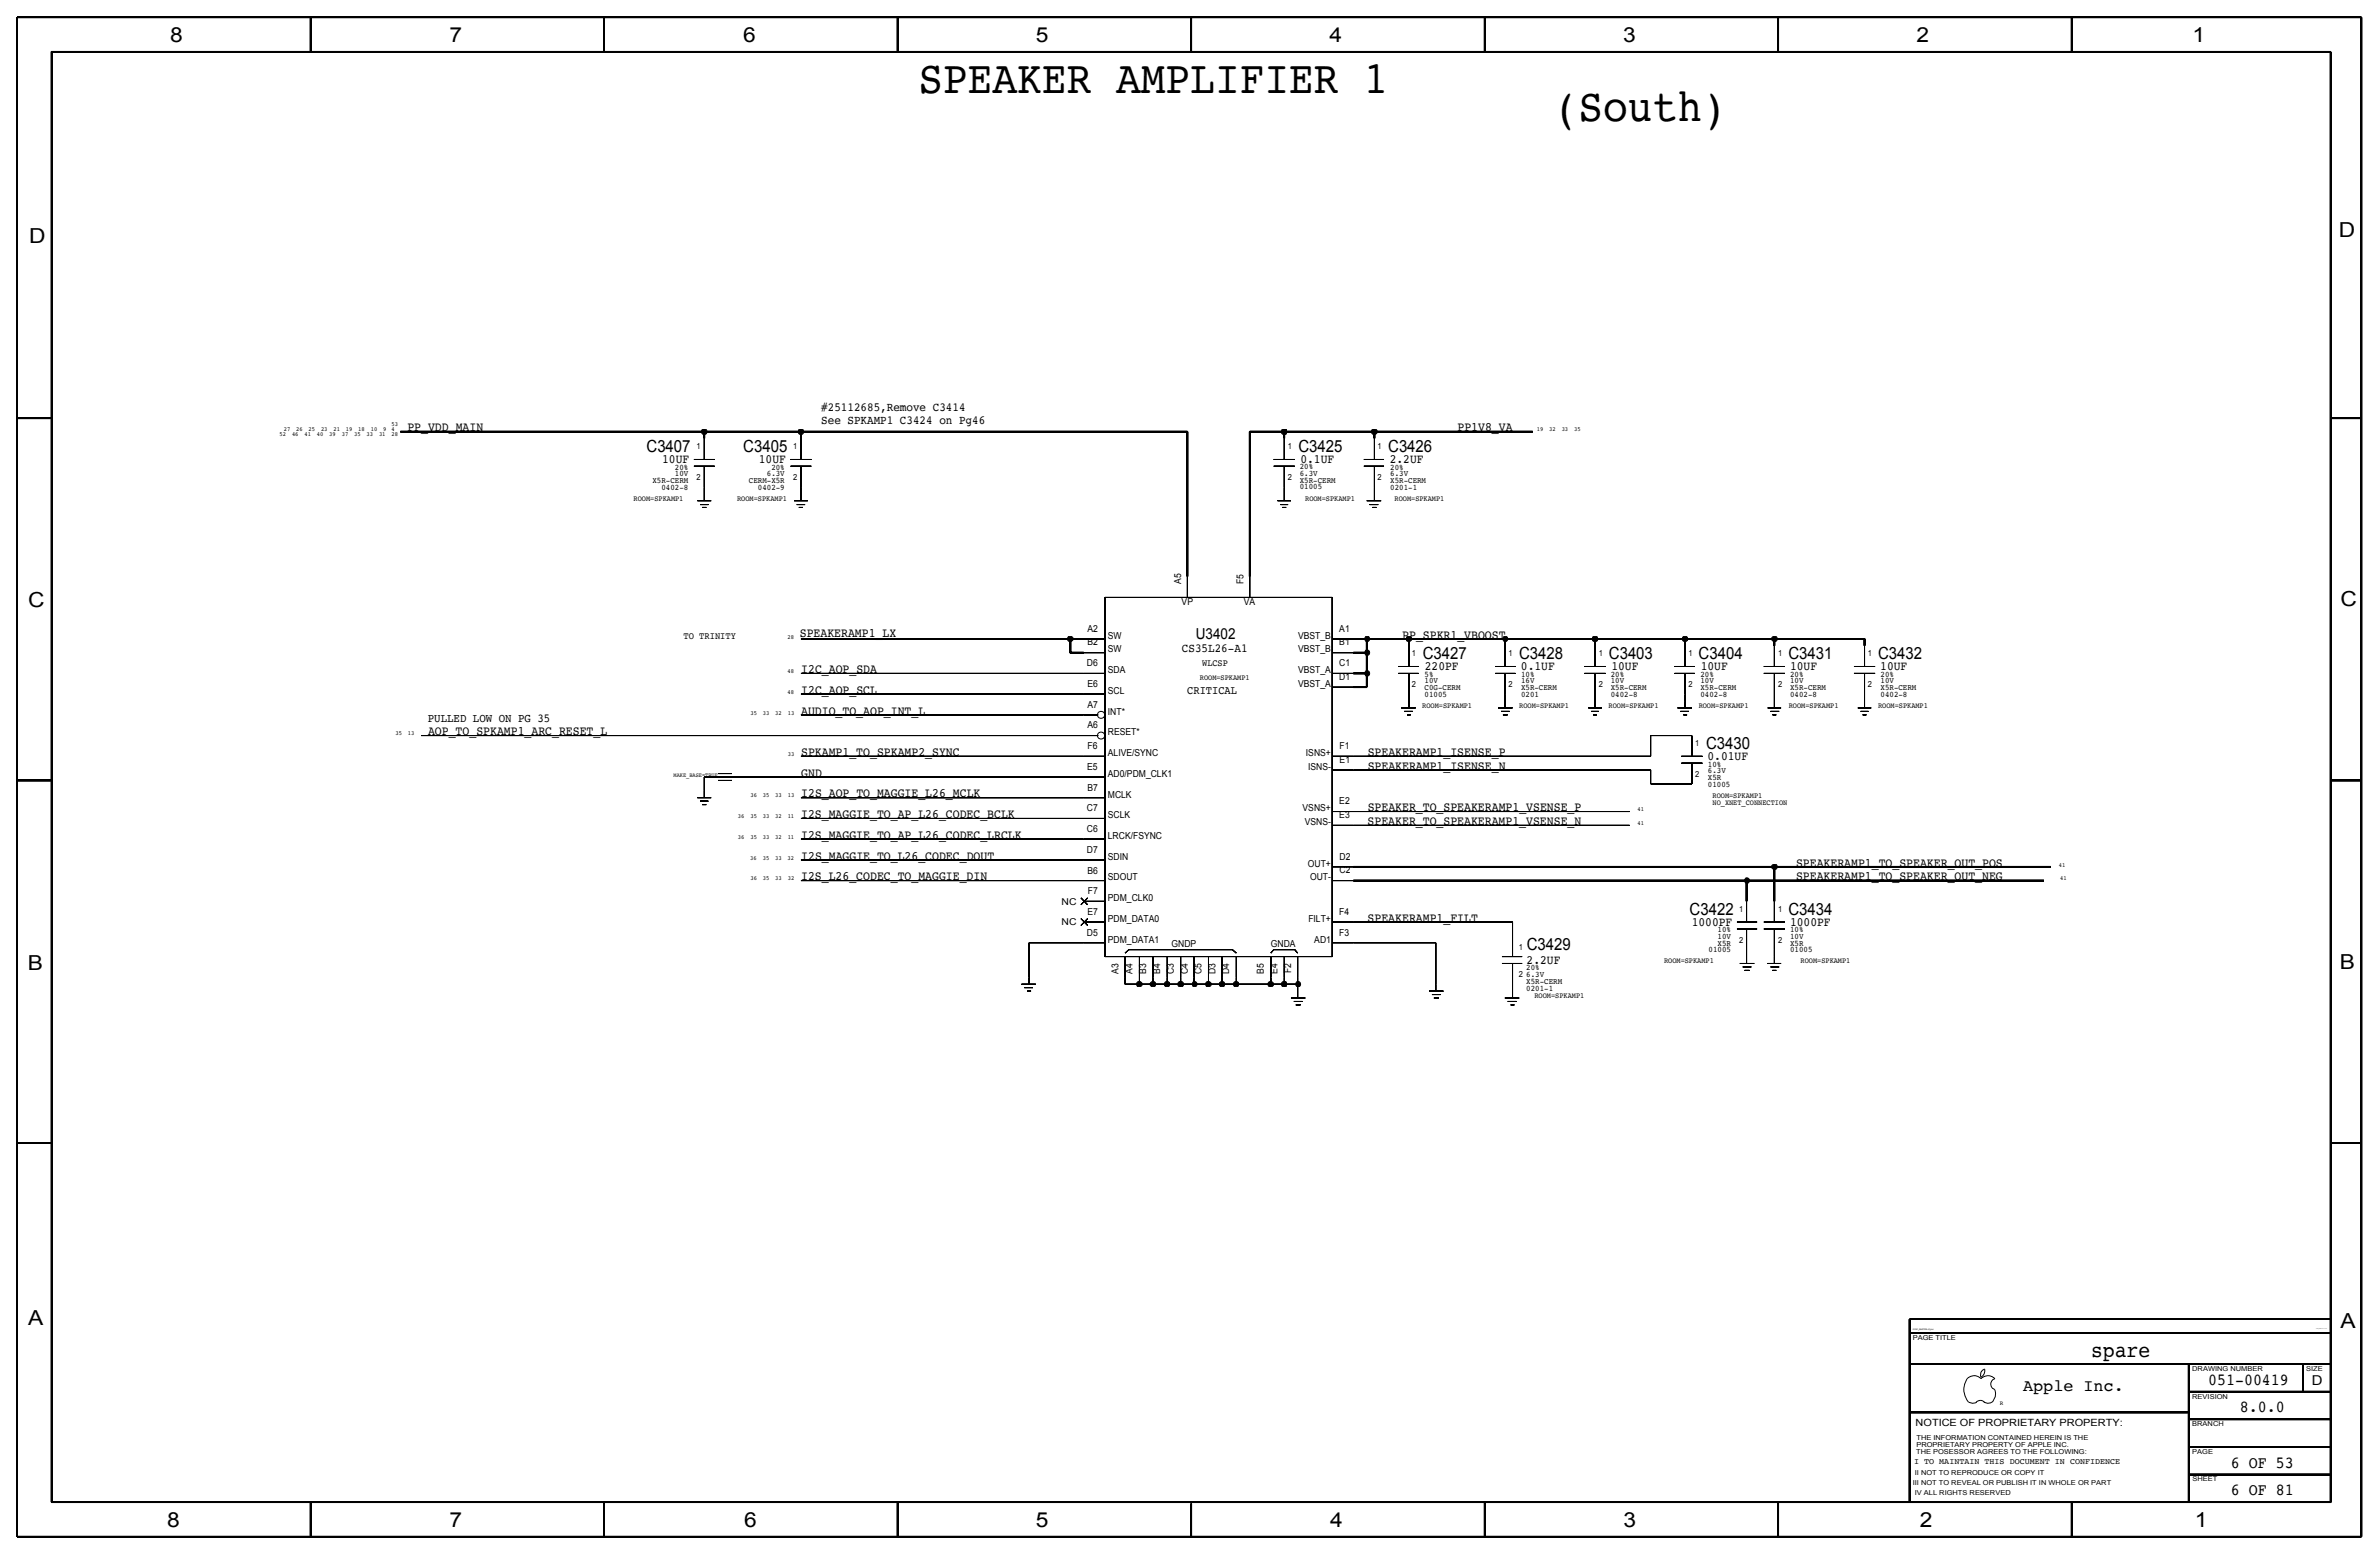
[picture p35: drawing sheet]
<svg xmlns="http://www.w3.org/2000/svg" width="875mm" height="572mm" viewBox="0 0 875 572" stroke-linecap="round" stroke-linejoin="round" font-family="sans-serif">
<defs><g id="words">
<g font-size="17">
<text x="337.8" y="34.2">SPEAKER AMPLIFIER 1</text>
<text x="571.5" y="44.3">(South)</text>
</g>
<text font-size="8.1" x="769.2" y="499.1">spare</text>
<g font-size="7.6">
<text x="62.5" y="15.5">8</text>
<text x="165.4" y="15.5">7</text>
<text x="273.3" y="15.5">6</text>
<text x="381" y="15.5">5</text>
<text x="489" y="15.5">4</text>
<text x="597" y="15.5">3</text>
<text x="704.9" y="15.5">2</text>
<text x="806.5" y="15.5">1</text>
<text x="10.7" y="89.5">D</text>
<text x="860.3" y="87.2">D</text>
<text x="10.4" y="223.3">C</text>
<text x="860.8" y="222.8">C</text>
<text x="10.2" y="356.7">B</text>
<text x="860.6" y="356.4">B</text>
<text x="10.4" y="487.5">A</text>
<text x="860.8" y="488.2">A</text>
<text x="61.5" y="561.7">8</text>
<text x="165.4" y="561.7">7</text>
<text x="273.8" y="561.6">6</text>
<text x="381" y="561.7">5</text>
<text x="489.2" y="561.7">4</text>
<text x="597.1" y="561.6">3</text>
<text x="706.2" y="561.7">2</text>
<text x="807.3" y="561.7">1</text>
</g>
<g font-size="6.2">
<text x="237.8" y="166.3">C3407</text>
<text x="273.4" y="166.3">C3405</text>
<text x="477.6" y="166.3">C3425</text>
<text x="510.6" y="166.3">C3426</text>
<text x="523.3" y="242.5">C3427</text>
<text x="558.8" y="242.5">C3428</text>
<text x="591.8" y="242.5">C3403</text>
<text x="624.8" y="242.5">C3404</text>
<text x="657.8" y="242.5">C3431</text>
<text x="690.8" y="242.5">C3432</text>
<text x="627.5" y="275.5">C3430</text>
<text x="621.5" y="336.5">C3422</text>
<text x="657.8" y="336.5">C3434</text>
<text x="561.5" y="349.2">C3429</text>
<text x="812.2" y="509.3">051-00419</text>
<text x="744.2" y="511.5">Apple Inc.</text>
<text x="823.9" y="519.4">8.0.0</text>
<text x="820.6" y="539.7">6 OF 53</text>
<text x="820.6" y="549.9">6 OF 81</text>
</g>
<text font-size="5.6" x="439.8" y="235">U3402</text>
<text font-size="5" x="850.3" y="509.3">D</text>
<g font-size="4.7">
<text x="149.9" y="158.7">PP_VDD_MAIN</text>
<text x="536.1" y="158.6">PP1V8_VA</text>
<text x="243.6" y="170.3">10UF</text>
<text x="279.1" y="170.3">10UF</text>
<text x="478.3" y="170.3">0.1UF</text>
<text x="511.2" y="170.3">2.2UF</text>
<text x="294.2" y="234.4">SPEAKERAMP1_LX</text>
<text x="515.8" y="234.9">PP_SPKR1_VBOOST</text>
<text x="294.7" y="247.6">I2C_AOP_SDA</text>
<text x="524.1" y="246.5">220PF</text>
<text x="559.4" y="246.5">0.1UF</text>
<text x="592.7" y="246.5">10UF</text>
<text x="625.6" y="246.5">10UF</text>
<text x="658.4" y="246.5">10UF</text>
<text x="691.6" y="246.5">10UF</text>
<text x="294.7" y="255.2">I2C_AOP_SCL</text>
<text x="294.7" y="262.8">AUDIO_TO_AOP_INT_L</text>
<text x="157.5" y="270.4">AOP_TO_SPKAMP1_ARC_RESET_L</text>
<text x="294.7" y="278">SPKAMP1_TO_SPKAMP2_SYNC</text>
<text x="503.1" y="278">SPEAKERAMP1_ISENSE_P</text>
<text x="628" y="279.5">0.01UF</text>
<text x="294.7" y="285.7">GND</text>
<text x="503.1" y="283.1">SPEAKERAMP1_ISENSE_N</text>
<text x="294.7" y="293.3">I2S_AOP_TO_MAGGIE_L26_MCLK</text>
<text x="503.1" y="298.4">SPEAKER_TO_SPEAKERAMP1_VSENSE_P</text>
<text x="294.7" y="300.9">I2S_MAGGIE_TO_AP_L26_CODEC_BCLK</text>
<text x="503" y="303.4">SPEAKER_TO_SPEAKERAMP1_VSENSE_N</text>
<text x="294.7" y="308.5">I2S_MAGGIE_TO_AP_L26_CODEC_LRCLK</text>
<text x="294.7" y="316.2">I2S_MAGGIE_TO_L26_CODEC_DOUT</text>
<text x="294.7" y="323.8">I2S_L26_CODEC_TO_MAGGIE_DIN</text>
<text x="660.6" y="323.8">SPEAKERAMP1_TO_SPEAKER_OUT_NEG</text>
<text x="660.6" y="318.7">SPEAKERAMP1_TO_SPEAKER_OUT_POS</text>
<text x="503" y="339">SPEAKERAMP1_FILT</text>
<text x="622.2" y="340.4">1000PF</text>
<text x="658.4" y="340.4">1000PF</text>
<text x="561.5" y="354.4">2.2UF</text>
</g>
<g font-size="4.5">
<text x="302.1" y="151">#25112685,Remove C3414</text>
<text x="302.1" y="156.1">See SPKAMP1 C3424 on Pg46</text>
<text x="434.7" y="240">CS35L26-A1</text>
</g>
<text font-size="4.4" x="157.4" y="265.5">PULLED LOW ON PG 35</text>
<text font-size="4.3" x="436.7" y="255.2">CRITICAL</text>
<text font-size="3.7" x="704.6" y="524.5">NOTICE OF PROPRIETARY PROPERTY:</text>
<text font-size="3.6" x="251.4" y="234.9">TO TRINITY</text>
<g font-size="3.5">
<text x="434.4" y="214.7" transform="rotate(-90 434.4 214.7)">A5</text>
<text x="457.4" y="214.7" transform="rotate(-90 457.4 214.7)">F5</text>
<text x="434.6" y="222.6">VP</text>
<text x="457.4" y="222.7">VA</text>
<text x="400" y="232.3">A2</text>
<text x="492.6" y="232.3">A1</text>
<text x="400" y="237.4">B2</text>
<text x="407.5" y="234.9">SW</text>
<text x="407.5" y="239.9">SW</text>
<text x="477.5" y="240">VBST_B</text>
<text x="477.5" y="234.9">VBST_B</text>
<text x="492.6" y="237.4">B1</text>
<text x="399.8" y="245">D6</text>
<text x="442.2" y="245">WLCSP</text>
<text x="492.6" y="245">C1</text>
<text x="407.5" y="247.6">SDA</text>
<text x="477.5" y="247.6">VBST_A</text>
<text x="492.6" y="250.1">D1</text>
<text x="400" y="252.6">E6</text>
<text x="407.5" y="255.2">SCL</text>
<text x="477.5" y="252.6">VBST_A</text>
<text x="400" y="260.3">A7</text>
<text x="407.5" y="262.8">INT*</text>
<text x="400" y="267.9">A6</text>
<text x="400" y="275.5">F6</text>
<text x="407.5" y="270.4">RESET*</text>
<text x="492.7" y="275.5">F1</text>
<text x="407.5" y="278.1">ALIVE/SYNC</text>
<text x="480.3" y="278">ISNS+</text>
<text x="492.7" y="280.6">E1</text>
<text x="399.9" y="283.1">E5</text>
<text x="407.5" y="285.7">AD0/PDM_CLK1</text>
<text x="481.1" y="283.1">ISNS-</text>
<text x="400" y="290.7">B7</text>
<text x="407.5" y="293.3">MCLK</text>
<text x="399.8" y="298.4">C7</text>
<text x="479.1" y="298.4">VSNS+</text>
<text x="492.6" y="295.8">E2</text>
<text x="399.8" y="306">C6</text>
<text x="407.5" y="300.9">SCLK</text>
<text x="479.9" y="303.5">VSNS-</text>
<text x="492.6" y="300.9">E3</text>
<text x="407.5" y="308.6">LRCK/FSYNC</text>
<text x="399.8" y="313.6">D7</text>
<text x="407.5" y="316.2">SDIN</text>
<text x="492.7" y="316.2">D2</text>
<text x="400" y="321.2">B6</text>
<text x="407.5" y="323.8">SDOUT</text>
<text x="481.1" y="318.7">OUT+</text>
<text x="481.8" y="323.8">OUT-</text>
<text x="492.7" y="321.2">C2</text>
<text x="400.1" y="328.9">F7</text>
<text x="390.5" y="332.7">NC</text>
<text x="407.5" y="331.4">PDM_CLK0</text>
<text x="390.5" y="340.4">NC</text>
<text x="400" y="336.5">E7</text>
<text x="407.5" y="339">PDM_DATA0</text>
<text x="481.2" y="339">FILT+</text>
<text x="492.6" y="336.5">F4</text>
<text x="399.8" y="344.1">D5</text>
<text x="407.5" y="346.6">PDM_DATA1</text>
<text x="483.4" y="346.6">AD1</text>
<text x="492.6" y="344.1">F3</text>
<text x="430.9" y="348.4">GNDP</text>
<text x="467.5" y="348.4">GNDA</text>
<text x="411.4" y="358.2" transform="rotate(-90 411.4 358.2)">A3</text>
<text x="416.5" y="358.2" transform="rotate(-90 416.5 358.2)">A4</text>
<text x="421.6" y="358.2" transform="rotate(-90 421.6 358.2)">B3</text>
<text x="426.7" y="358.2" transform="rotate(-90 426.7 358.2)">B4</text>
<text x="431.8" y="358.3" transform="rotate(-90 431.8 358.3)">C3</text>
<text x="436.9" y="358.3" transform="rotate(-90 436.9 358.3)">C4</text>
<text x="441.9" y="358.3" transform="rotate(-90 441.9 358.3)">C5</text>
<text x="447" y="358.3" transform="rotate(-90 447 358.3)">D3</text>
<text x="452.1" y="358.3" transform="rotate(-90 452.1 358.3)">D4</text>
<text x="464.8" y="358.2" transform="rotate(-90 464.8 358.2)">B5</text>
<text x="469.9" y="358.2" transform="rotate(-90 469.9 358.2)">E4</text>
<text x="475" y="358" transform="rotate(-90 475 358)">F2</text>
</g>
<g font-size="3.1">
<text x="256.2" y="165.2">1</text>
<text x="291.7" y="165.2">1</text>
<text x="473.7" y="165.2">1</text>
<text x="506.7" y="165.2">1</text>
<text x="248.2" y="172.7">20%</text>
<text x="283.7" y="172.7">20%</text>
<text x="478.1" y="172.6">20%</text>
<text x="511.4" y="172.7">20%</text>
<text x="240" y="177.5">X5R-CERM</text>
<text x="248.2" y="175">10V</text>
<text x="256.2" y="176.6">2</text>
<text x="275.5" y="177.5">CERM-X5R</text>
<text x="282.1" y="175">6.3V</text>
<text x="291.7" y="176.6">2</text>
<text x="473.7" y="176.6">2</text>
<text x="478.1" y="177.5">X5R-CERM</text>
<text x="478.1" y="174.9">6.3V</text>
<text x="506.7" y="176.6">2</text>
<text x="511.4" y="177.5">X5R-CERM</text>
<text x="511.4" y="175">6.3V</text>
<text x="243.3" y="180.1">0402-8</text>
<text x="278.8" y="180.1">0402-9</text>
<text x="478.1" y="180">01005</text>
<text x="511.4" y="180.1">0201-1</text>
<text x="519.3" y="241.3">1</text>
<text x="554.8" y="241.3">1</text>
<text x="588.1" y="241.3">1</text>
<text x="621" y="241.3">1</text>
<text x="654" y="241.3">1</text>
<text x="687" y="241.3">1</text>
<text x="524" y="251.1">10V</text>
<text x="524" y="248.9">5%</text>
<text x="559.5" y="251.1">16V</text>
<text x="559.5" y="248.9">10%</text>
<text x="592.5" y="251.1">10V</text>
<text x="592.5" y="248.9">20%</text>
<text x="625.4" y="251.1">10V</text>
<text x="625.4" y="248.9">20%</text>
<text x="658.4" y="251.1">10V</text>
<text x="658.4" y="248.9">20%</text>
<text x="691.7" y="251.1">10V</text>
<text x="691.7" y="248.9">20%</text>
<text x="519.3" y="252.8">2</text>
<text x="524" y="253.7">C0G-CERM</text>
<text x="524" y="256.2">01005</text>
<text x="554.8" y="252.8">2</text>
<text x="559.5" y="253.7">X5R-CERM</text>
<text x="559.5" y="256.2">0201</text>
<text x="588.1" y="252.8">2</text>
<text x="592.5" y="253.7">X5R-CERM</text>
<text x="592.5" y="256.2">0402-8</text>
<text x="621" y="252.8">2</text>
<text x="625.4" y="253.7">X5R-CERM</text>
<text x="625.4" y="256.2">0402-8</text>
<text x="654" y="252.8">2</text>
<text x="658.4" y="253.7">X5R-CERM</text>
<text x="658.4" y="256.2">0402-8</text>
<text x="687" y="252.8">2</text>
<text x="691.7" y="253.7">X5R-CERM</text>
<text x="691.7" y="256.2">0402-8</text>
<text x="623.5" y="274.3">1</text>
<text x="628.2" y="281.9">10%</text>
<text x="623.5" y="285.7">2</text>
<text x="628.2" y="286.8">X5R</text>
<text x="628.2" y="284.2">6.3V</text>
<text x="628.2" y="289.3">01005</text>
<text x="639.7" y="335.3">1</text>
<text x="654" y="335.3">1</text>
<text x="631.8" y="347.7">X5R</text>
<text x="631.8" y="345.2">10V</text>
<text x="631.8" y="342.9">10%</text>
<text x="639.7" y="346.7">2</text>
<text x="654" y="346.7">2</text>
<text x="658.4" y="347.7">X5R</text>
<text x="658.4" y="345.2">10V</text>
<text x="658.4" y="342.9">10%</text>
<text x="558.6" y="349.3">1</text>
<text x="628.5" y="350.3">01005</text>
<text x="658.4" y="350.3">01005</text>
<text x="558.6" y="359.4">2</text>
<text x="561.4" y="359.4">6.3V</text>
<text x="561.4" y="356.9">20%</text>
<text x="561.4" y="361.9">X5R-CERM</text>
<text x="561.4" y="364.5">0201-1</text>
<text x="704.1" y="538.5">I TO MAINTAIN THIS DOCUMENT IN CONFIDENCE</text>
</g>
<g font-size="2.9">
<text x="233.1" y="184.1">ROOM=SPKAMP1</text>
<text x="271.1" y="184.1">ROOM=SPKAMP1</text>
<text x="480.1" y="184.1">ROOM=SPKAMP1</text>
<text x="512.9" y="184.1">ROOM=SPKAMP1</text>
<text x="441.3" y="250.1">ROOM=SPKAMP1</text>
<text x="523.1" y="260.4">ROOM=SPKAMP1</text>
<text x="558.8" y="260.4">ROOM=SPKAMP1</text>
<text x="591.7" y="260.4">ROOM=SPKAMP1</text>
<text x="624.8" y="260.4">ROOM=SPKAMP1</text>
<text x="657.9" y="260.4">ROOM=SPKAMP1</text>
<text x="690.8" y="260.4">ROOM=SPKAMP1</text>
<text x="629.9" y="293.4">ROOM=SPKAMP1</text>
<text x="629.9" y="295.9">NO_XNET_CONNECTION</text>
<text x="612.1" y="354.3">ROOM=SPKAMP1</text>
<text x="662.3" y="354.3">ROOM=SPKAMP1</text>
<text x="564.4" y="367">ROOM=SPKAMP1</text>
</g>
<g font-size="2.5">
<text x="703.5" y="492.8">PAGE TITLE</text>
<text x="806.3" y="504.2">DRAWING NUMBER</text>
<text x="848.2" y="504.2">SIZE</text>
<text x="806.3" y="514.4">REVISION</text>
<text x="806.3" y="524.5">BRANCH</text>
<text x="704.9" y="532.1">PROPRIETARY PROPERTY OF APPLE INC.</text>
<text x="704.9" y="529.6">THE INFORMATION CONTAINED HEREIN IS THE</text>
<text x="704.8" y="534.7">THE POSESSOR AGREES TO THE FOLLOWING:</text>
<text x="806.3" y="534.7">PAGE</text>
<text x="704.3" y="542.3">II NOT TO REPRODUCE OR COPY IT</text>
<text x="806.4" y="544.8">SHEET</text>
<text x="703.5" y="546.1">III NOT TO REVEAL OR PUBLISH IT IN WHOLE OR PART</text>
<text x="704.3" y="549.9">IV ALL RIGHTS RESERVED</text>
</g>
<g font-size="2.3">
<text x="102.8" y="160.5">52</text>
<text x="104.4" y="158.7">27</text>
<text x="107.4" y="160.5">46</text>
<text x="108.9" y="158.7">26</text>
<text x="112" y="160.5">41</text>
<text x="113.5" y="158.7">25</text>
<text x="116.6" y="160.5">40</text>
<text x="118.1" y="158.7">23</text>
<text x="121.1" y="160.5">39</text>
<text x="122.6" y="158.7">21</text>
<text x="125.7" y="160.5">37</text>
<text x="127.2" y="158.7">19</text>
<text x="130.3" y="160.5">35</text>
<text x="131.8" y="158.7">18</text>
<text x="134.8" y="160.5">33</text>
<text x="136.4" y="158.7">10</text>
<text x="139.4" y="160.5">31</text>
<text x="140.9" y="158.7">9</text>
<text x="144" y="156.8">53</text>
<text x="144" y="158.7">4</text>
<text x="144" y="160.5">28</text>
<text x="565.3" y="158.7">19</text>
<text x="569.8" y="158.7">32</text>
<text x="574.4" y="158.7">33</text>
<text x="579" y="158.7">35</text>
<text x="289.7" y="234.9">28</text>
<text x="289.7" y="247.6">48</text>
<text x="289.7" y="255.3">48</text>
<text x="276" y="262.8">35</text>
<text x="280.6" y="262.8">33</text>
<text x="285.2" y="262.8">32</text>
<text x="289.7" y="262.8">13</text>
<text x="145.5" y="270.4">35</text>
<text x="150" y="270.4">13</text>
<text x="289.7" y="278.1">33</text>
<text x="276" y="293.3">36</text>
<text x="280.6" y="293.3">35</text>
<text x="285.2" y="293.3">33</text>
<text x="289.7" y="293.3">13</text>
<text x="602.3" y="298.4">41</text>
<text x="271.4" y="300.9">36</text>
<text x="276" y="300.9">35</text>
<text x="280.6" y="300.9">33</text>
<text x="285.2" y="300.9">32</text>
<text x="289.7" y="300.9">11</text>
<text x="602.3" y="303.5">41</text>
<text x="271.4" y="308.5">36</text>
<text x="276" y="308.5">35</text>
<text x="280.6" y="308.5">33</text>
<text x="285.2" y="308.5">32</text>
<text x="289.7" y="308.5">11</text>
<text x="276" y="316.2">36</text>
<text x="280.6" y="316.2">35</text>
<text x="285.1" y="316.2">33</text>
<text x="289.7" y="316.2">32</text>
<text x="276" y="323.8">36</text>
<text x="280.6" y="323.8">35</text>
<text x="285.2" y="323.8">33</text>
<text x="289.7" y="323.8">32</text>
<text x="757.3" y="318.7">41</text>
<text x="757.8" y="323.8">41</text>
</g>
<g font-size="2.2">
<text x="247.7" y="285.6">MAKE_BASE=TRUE</text>
<text x="735.5" y="516.8">R</text>
</g>
<text font-size=".9" x="703.5" y="489">SYNC_MASTER=Sync</text>
<text font-size=".4" x="851.9" y="488.9">SYNC_DATE=05/17/2016</text>
</g></defs>
<g fill="none" stroke="#000" stroke-width=".37">
<path d="M255.2 169h7.7M255.2 171.5h7.7M259 171.5v12.7M259 161.2v7.8M290.8 169h7.6M290.8 171.5h7.6M294.6 171.5v12.7M294.6 161.2v7.8M468.5 169h7.7M468.5 171.5h7.7M472.4 171.5v12.7M472.4 161.2v7.8"/>
<path d="M501.6 169h7.5M501.6 171.5h7.5M505.5 171.5v12.7M505.5 161.2v7.8M256.5 184.2h5.1M257.5 185.6h3.1M258.3 186.6h1.5M292.1 184.2h5M293.1 185.6h3M293.8 186.6h1.5M469.9 184.2h4.9M471 185.6h2.8"/>
<path d="M471.7 186.6h1.4M502.7 184.2h5.3M503.8 185.6h3.1M504.8 186.6h1.4M406.4 219.7v132.1v-132.1h83.6h-83.6h83.6v132.1v-132.1v132.1h-83.6h83.6h-83.6zM436.7 212v7.7M459.7 212v7.7M398.6 235h7.8M490 235h7.8M518.2 237.5v7.6M553.5 237.5v7.6M586.7 237.5v7.6"/>
<path d="M619.8 237.5v7.6M652.6 237.5v7.6M685.8 237.5v7.6M294.6 247.7h111.8M294.6 255.3h111.8M398.6 240h7.8M490 247.7h7.8M490 252.7h7.8M490 240h7.8M514.3 245.1h7.5M514.3 247.7h7.5M518.2 247.7v12.7"/>
<path d="M550 245.1h7.4M550 247.7h7.4M553.5 247.7v12.7M582.8 245.1h7.7M582.8 247.7h7.7M586.7 247.7v12.7M615.9 245.1h7.5M615.9 247.7h7.5M619.8 247.7v12.7M648.8 245.1h7.7M648.8 247.7h7.7M652.6 247.7v12.7"/>
<path d="M681.9 245.1h7.8M681.9 247.7h7.8M685.8 247.7v12.7M154.9 270.5h249M294.6 278.1h111.8M294.6 262.9h109.3M490 278.1h117.1h-109.3h109.3v-7.6v7.6v-7.6h15.2h-15.2h15.2v7.6M515.4 260.4h5.3M516.5 261.6h3.1M517.5 262.9h1.4M551 260.4h5.3M552.1 261.6h3.2"/>
<path d="M552.8 262.9h1.8M584.2 260.4h4.9M585.3 261.6h2.8M586 262.9h1.4M617 260.4h5.3M618.1 261.6h3.1M618.4 278.1h7.8M619.1 262.9h1.4M650.2 260.4h4.9M651.2 261.6h3.2M651.9 262.9h1.4M683.3 260.4h5"/>
<path d="M684.4 261.6h2.8M685.1 262.9h1.4M256.5 293.4h5.1M257.5 294.6h3.1M258.3 295.9h1.5M264.1 287h5.1M264.1 284.5h5.1M294.6 293.4h111.8M406.4 285.8h-147.4h5.1h-5.1v7.6M490 298.5h109.4M618.4 280.7h7.8M622.3 280.7v7.6v-7.6v7.6h-15.2h15.2h-15.2v-5.1v5.1v-5.1h-117.1"/>
<path d="M294.6 308.6h111.8M294.6 301h111.8M294.6 316.2h111.8M490 303.5h109.4M490 318.8h7.8M294.6 323.9h111.8M397.6 337.8l2.4 2.6M397.6 330.2l2.4 2.5M398.6 339.1h7.8M398.6 331.5h7.8M400 337.8l-2.4 2.6M400 330.2l-2.4 2.5"/>
<path d="M490 339.1h66.3h-58.5h58.5v12.7M490 323.9h7.8M638.9 339.1h7.4M642.4 331.5v7.6M648.8 339.1h7.7M652.6 331.5v7.6M406.4 346.7h-27.9h20.1h-20.1v15.3M413.8 351.8v10.2v-2.6v2.6h10.2M413.8 350.5l1.4-1.3-1.4 1.3 1.4-1.3h38.1h-38.1h38.1l1.4 1.3M419.1 351.8v10.2M424 351.8v10.2M429.3 351.8v10.2"/>
<path d="M434.3 351.8v10.2M439.2 351.8v10.2M444.5 351.8v10.2M449.4 351.8v10.2M454.7 351.8v10.2M467.4 351.8v10.2M467.4 350.5l1.1-1.3-1.1 1.3 1.1-1.3h7.7h-7.7h7.7l1.1 1.3M472.4 351.8v10.2v-2.6v2.6h4.9M477.3 351.8v15.2M490 346.7h38.1h-30.3h30.3v17.8M552.4 351.8h7.5M552.4 354.3h7.5"/>
<path d="M556.3 354.3v12.7M638.9 341.6h7.4M639.9 354.3h5.3M641 355.6h3.2M641.7 356.9h1.8M642.4 341.6v12.7M648.8 341.6h7.7M650.2 354.3h4.9M651.2 355.6h3.2M651.9 356.9h1.4M652.6 341.6v12.7M375.7 362h5.3"/>
<path d="M376.8 363.2h3.1M377.8 364.5h1.4M424 362h5.3M429.3 362h5M434.3 362h4.9M439.2 362h5.3M444.5 362h4.9M449.4 362h5.3M454.7 362h12.7M467.4 362h5M474.8 367h5.3M475.9 368.3h3.2"/>
<path d="M476.6 369.6h1.8M525.6 364.5h5.3M526.7 365.8h3.2M527.4 367h1.8M553.5 367h5.3M554.6 368.3h3.1M555.6 369.6h1.4M724.1 515.6l.5 .2a2.67 2.67 0 0 0 2.5-.2M726.8 515.7a2.09 2.09 0 0 1 3.1 0M728.6 506.5a2.69 2.69 0 0 0 1.3-3 2.26 2.26 0 0 0-1.3 3M729.7 515.6l.4 .2a2.67 2.67 0 0 0 2.6-.2M733.7 511.1a4.5 4.5 0 0 1-1 4.6"/>
<path d="M733.8 511a2.08 2.08 0 0 1-1.6-2 2.08 2.08 0 0 1 1.6-2 3.5 3.5 0 0 0-5.2 0 3.5 3.5 0 0 0-3.9-.8 3.5 3.5 0 0 0-2.2 3.3 7.1 7.1 0 0 0 1.6 6.2"/>
<circle cx="405" cy="262.9" r="1.31"/>
<circle cx="405" cy="270.5" r="1.31"/>
</g>
<g fill="none" stroke="#000" stroke-width=".6" stroke-linecap="butt">
<path d="M6.3 6.4v558.7v-558.7h862.2h-862.2h862.2v558.7v-558.7v558.7h-862.2h862.2h-862.2zM19 19.1v533.4v-533.4h838.2h-838.2h838.2v533.4v-533.4v533.4h-838.2h838.2h-838.2zM114.3 6.4v12.7M222.2 6.4v12.7M330.2 6.4v12.7M438.1 6.4v12.7M546.1 6.4v12.7M654 6.4v12.7M762 6.4v12.7M6.3 153.8h12.7M147.3 158.8h111.7M259 158.8h35.6"/>
<path d="M259 158.8v2.4M472.4 158.8h33.1M472.4 158.8v2.4M472.4 158.8h-12.7h12.7h-12.7v53.2M563.7 158.8h-58.2h58.2h-58.2v2.4M857.2 153.8h11.3M294.6 161.2v-2.4v2.4v-2.4h142.1h-142.1h142.1v53.2M294.6 235h104M393.7 235v5v-5v5h4.9M497.8 235h4.9h-4.9h4.9v5M502.7 235h15.5h-15.5h15.5v2.5M518.2 235h35.3h-35.3h35.3v2.5"/>
<path d="M553.5 235h33.2M619.8 235h-33.1h33.1h-33.1v2.5M652.6 237.5v-2.5v2.5v-2.5h33.2h-33.2h33.2v2.5M652.6 235h-32.8h32.8h-32.8v2.5M497.8 240h4.9M497.8 247.7h4.9M502.7 240v7.7M502.7 247.7v5v-5v5h-4.9M6.3 287h12.7M857.2 287h11.3M497.8 318.8h154.8M652.6 318.8v12.7"/>
<path d="M652.6 318.8h101.6M497.8 323.9h144.6M751.8 323.9h-109.4h109.4h-109.4v7.6M6.3 420.4h12.7M857.2 420.4h11.3M702.4 490.2h154.8M702.4 490.2v62.3M857.2 485.1h-154.8h154.8h-154.8v5.1M702.4 519.4h102.6M702.4 501.6h154.8M805 501.6v50.9M805 511.8h52.2"/>
<path d="M847 501.6v10.2M805 522h52.2M805 532.1h52.2M114.3 552.5v12.6M222.2 552.5v12.6M330.2 552.5v12.6M438.1 553v12.1M546.1 552.5v12.6M654 552.5v12.6M762 552.5v12.6M805 542.3h52.2"/>
</g>
<g fill="#000" stroke="#000" stroke-width=".37">
<circle cx="259" cy="158.8" r="1.05"/>
<circle cx="294.6" cy="158.8" r="1.05"/>
<circle cx="472.4" cy="158.7" r="1.09"/>
<circle cx="505.5" cy="158.7" r="1.08"/>
<circle cx="393.6" cy="235" r="1.02"/>
<circle cx="502.8" cy="235" r=".98"/>
<circle cx="518.2" cy="235" r="1.02"/>
<circle cx="553.6" cy="235" r=".98"/>
<circle cx="586.7" cy="234.9" r="1.06"/>
<circle cx="619.8" cy="235" r="1.02"/>
<circle cx="652.7" cy="235" r="1.02"/>
<circle cx="502.8" cy="247.7" r=".98"/>
<circle cx="502.8" cy="240.1" r=".98"/>
<circle cx="652.7" cy="318.8" r="1.02"/>
<circle cx="642.5" cy="323.9" r=".98"/>
<circle cx="419" cy="362" r="1.02"/>
<circle cx="424.1" cy="362" r="1.02"/>
<circle cx="429.3" cy="362" r="1.02"/>
<circle cx="434.3" cy="361.9" r="1.06"/>
<circle cx="439.3" cy="362" r=".98"/>
<circle cx="444.4" cy="362" r="1.02"/>
<circle cx="449.5" cy="362" r="1.02"/>
<circle cx="454.7" cy="362" r="1.02"/>
<circle cx="467.4" cy="362" r="1.02"/>
<circle cx="472.4" cy="361.9" r="1.06"/>
<circle cx="477.4" cy="362" r=".98"/>
</g>
<use href="#words"/>
</svg>
